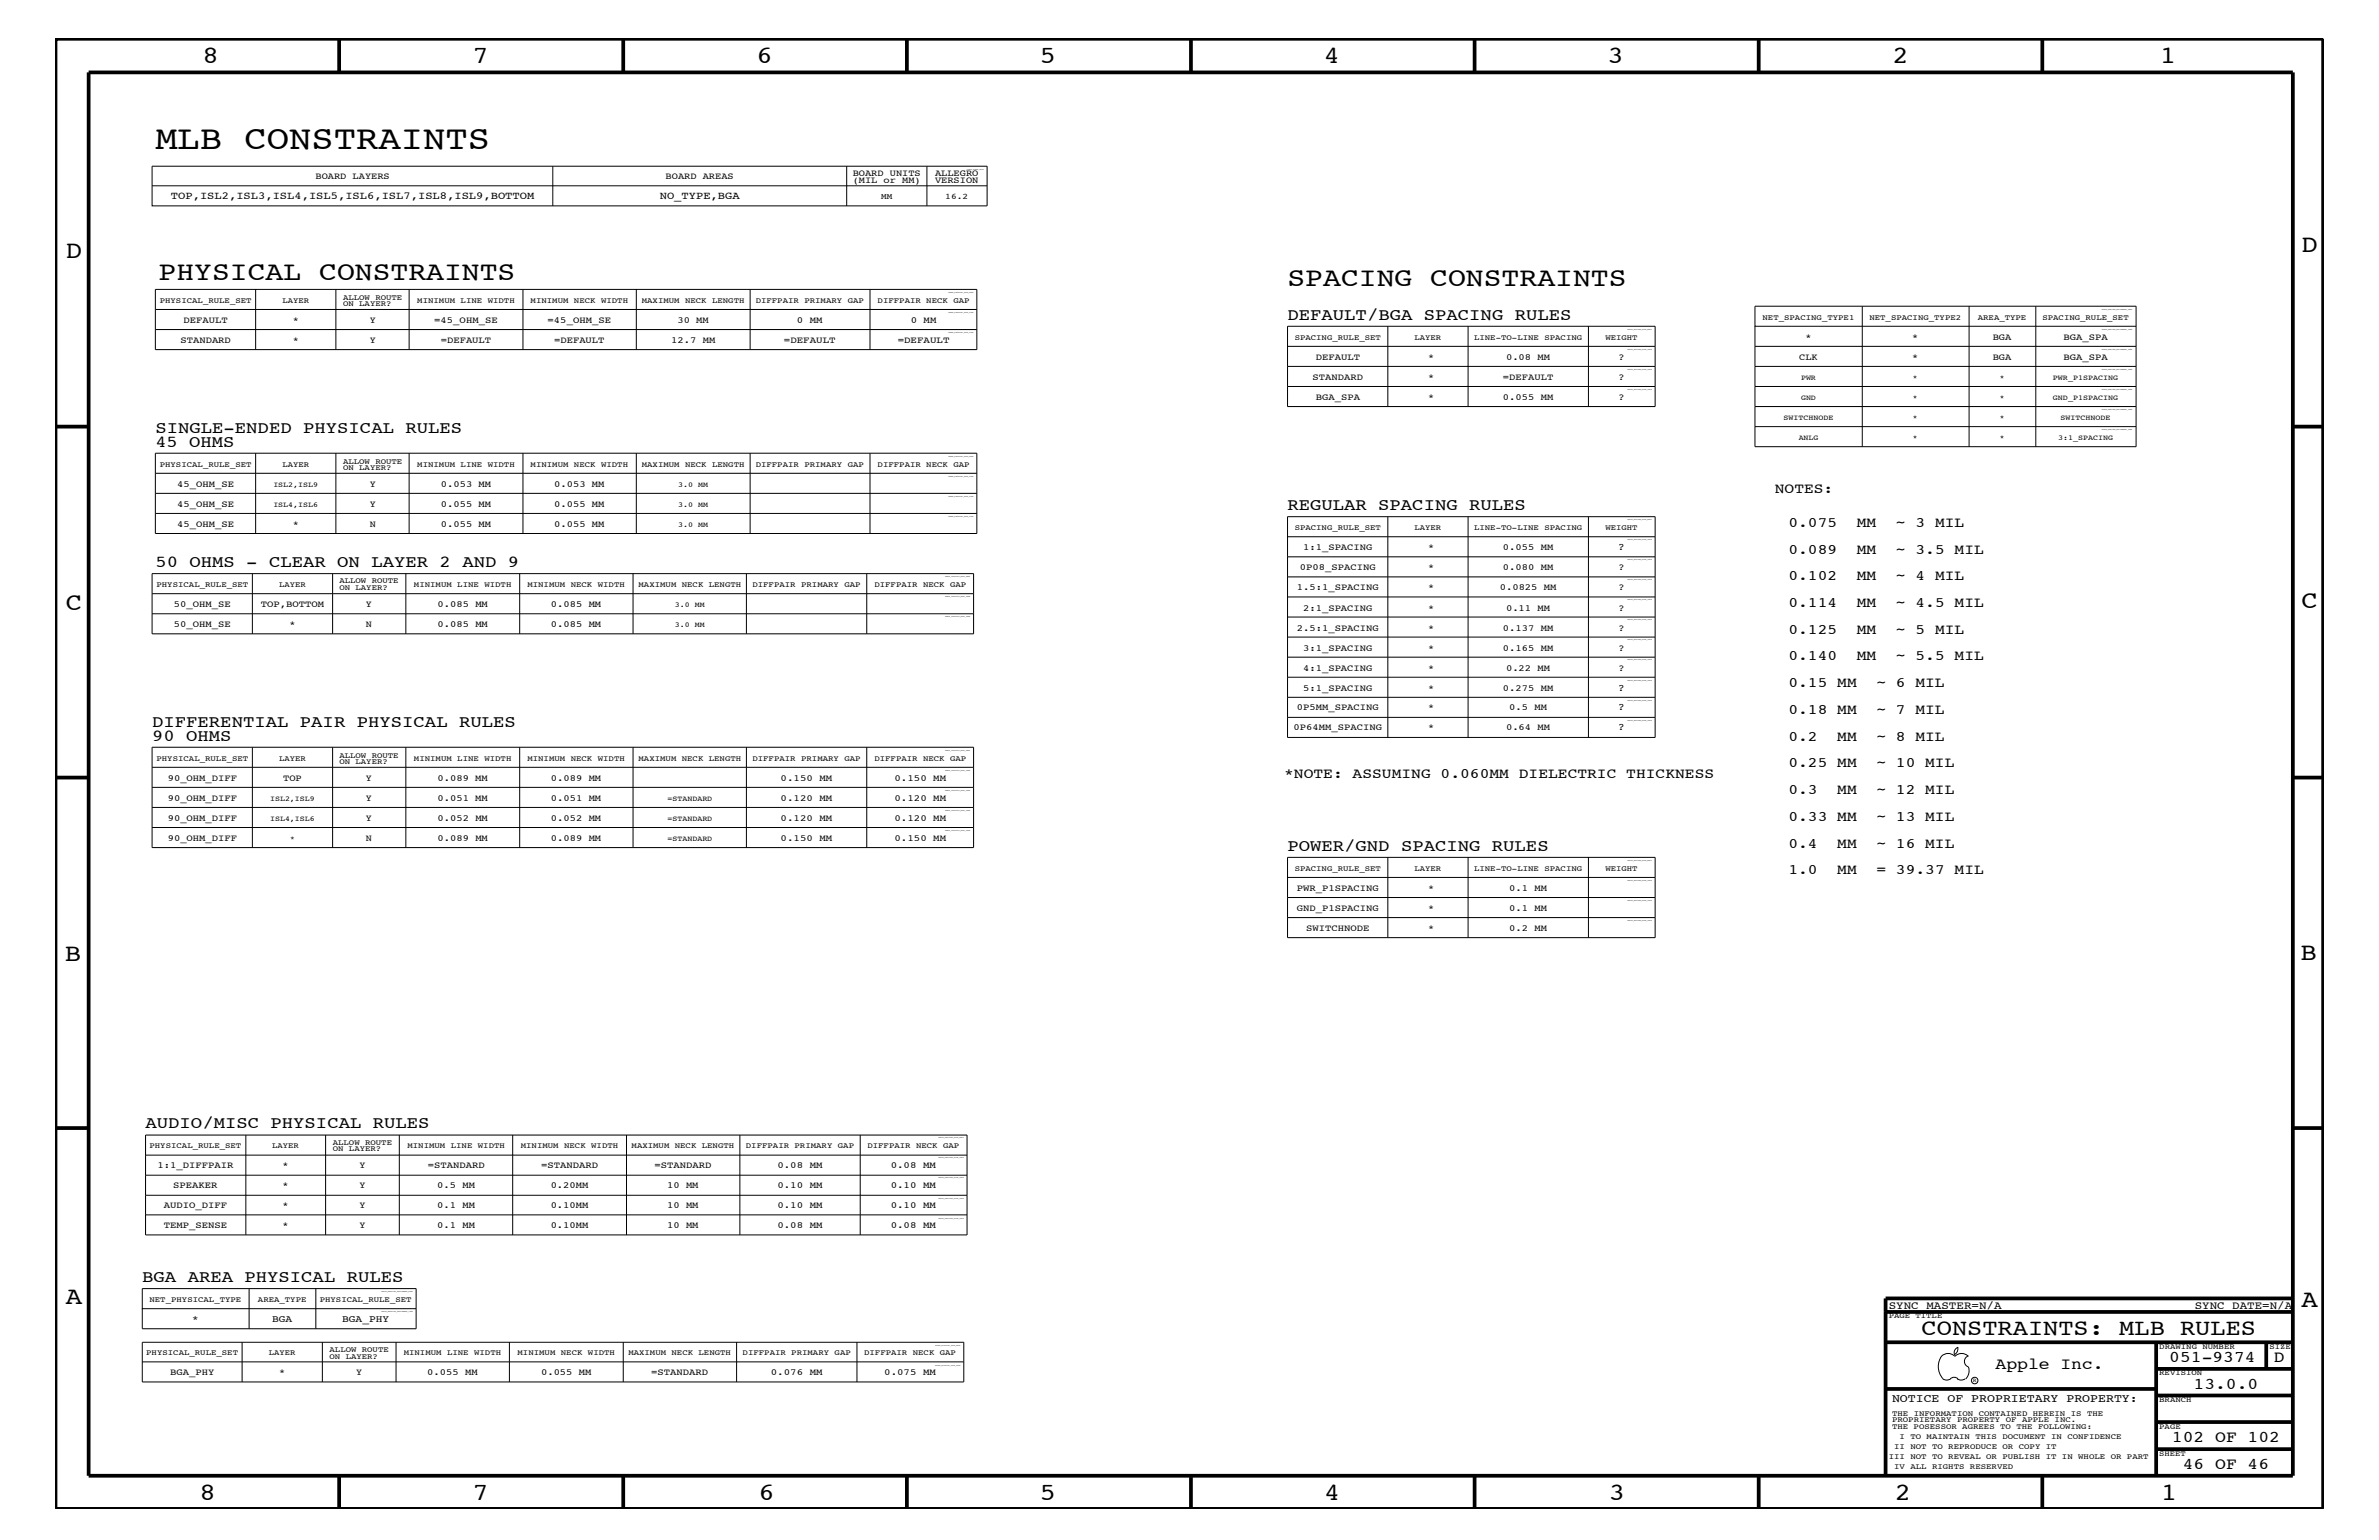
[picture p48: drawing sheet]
<svg xmlns="http://www.w3.org/2000/svg" width="432mm" height="279mm" viewBox="0 0 432 279" stroke-linecap="round" stroke-linejoin="round" font-family="sans-serif">
<defs><g id="words">
<text font-size="6.1" x="28.2" y="27.1">MLB CONSTRAINTS</text>
<g font-size="4.8">
<text x="28.8" y="50.7">PHYSICAL CONSTRAINTS</text>
<text x="233.7" y="51.9">SPACING CONSTRAINTS</text>
</g>
<g font-size="4.5">
<text x="36.7" y="11.5">8</text>
<text x="85.8" y="11.5">7</text>
<text x="137.3" y="11.5">6</text>
<text x="188.7" y="11.5">5</text>
<text x="240.3" y="11.5">4</text>
<text x="291.8" y="11.5">3</text>
<text x="343.5" y="11.5">2</text>
<text x="392" y="11.5">1</text>
<text x="11.9" y="46.8">D</text>
<text x="417.7" y="45.7">D</text>
<text x="11.9" y="110.6">C</text>
<text x="417.7" y="110.3">C</text>
<text x="11.8" y="174.3">B</text>
<text x="417.6" y="174.2">B</text>
<text x="11.9" y="236.7">A</text>
<text x="417.7" y="237.1">A</text>
<text x="36.2" y="272.1">8</text>
<text x="85.8" y="272.1">7</text>
<text x="137.7" y="272.1">6</text>
<text x="188.7" y="272.1">5</text>
<text x="240.4" y="272.1">4</text>
<text x="292" y="272.1">3</text>
<text x="343.9" y="272.1">2</text>
<text x="392.2" y="272.1">1</text>
</g>
<text font-size="4.1" x="348.8" y="242.3">CONSTRAINTS: MLB RULES</text>
<g font-size="3">
<text x="233.7" y="58">DEFAULT/BGA SPACING RULES</text>
<text x="28.2" y="78.6">SINGLE-ENDED PHYSICAL RULES</text>
<text x="28.2" y="81.1">45 OHMS</text>
<text x="233.7" y="92.6">REGULAR SPACING RULES</text>
<text x="28.2" y="102.9">50 OHMS - CLEAR ON LAYER 2 AND 9</text>
<text x="27.6" y="131.9">DIFFERENTIAL PAIR PHYSICAL RULES</text>
<text x="27.6" y="134.4">90 OHMS</text>
<text x="233.7" y="154.4">POWER/GND SPACING RULES</text>
<text x="26.4" y="204.7">AUDIO/MISC PHYSICAL RULES</text>
<text x="25.8" y="232.6">BGA AREA PHYSICAL RULES</text>
<text x="362.2" y="248.4">Apple Inc.</text>
<text x="393.7" y="247.1">051-9374</text>
<text x="398.1" y="252">13.0.0</text>
<text x="412.7" y="247.1">D</text>
<text x="394.2" y="261.6">102 OF 102</text>
<text x="396.2" y="266.6">46 OF 46</text>
</g>
<g font-size="2.6">
<text x="322.2" y="89.5">NOTES:</text>
<text x="324.6" y="95.6">0.075</text>
<text x="337" y="95.6">MM</text>
<text x="344.1" y="95.6">~ 3 MIL</text>
<text x="324.6" y="100.4">0.089</text>
<text x="337" y="100.4">MM</text>
<text x="344.1" y="100.4">~ 3.5 MIL</text>
<text x="324.6" y="105.3">0.102</text>
<text x="337" y="105.3">MM</text>
<text x="344.1" y="105.3">~ 4 MIL</text>
<text x="324.6" y="110.2">0.114</text>
<text x="337" y="110.2">MM</text>
<text x="344.1" y="110.2">~ 4.5 MIL</text>
<text x="324.6" y="115">0.125</text>
<text x="324.6" y="119.8">0.140</text>
<text x="337" y="115">MM</text>
<text x="337" y="119.8">MM</text>
<text x="344.1" y="115">~ 5 MIL</text>
<text x="344.1" y="119.8">~ 5.5 MIL</text>
<text x="324.6" y="124.7">0.15 MM</text>
<text x="340.6" y="124.7">~ 6 MIL</text>
<text x="324.6" y="129.6">0.18 MM</text>
<text x="340.6" y="129.6">~ 7 MIL</text>
<text x="324.6" y="134.4">0.2</text>
<text x="333.5" y="134.4">MM</text>
<text x="340.6" y="134.4">~ 8 MIL</text>
<text x="233.1" y="141.1">*NOTE: ASSUMING 0.060MM DIELECTRIC THICKNESS</text>
<text x="324.6" y="139.2">0.25 MM</text>
<text x="340.6" y="139.2">~ 10 MIL</text>
<text x="324.6" y="144">0.3</text>
<text x="324.6" y="149">0.33 MM</text>
<text x="333.5" y="144">MM</text>
<text x="340.6" y="144">~ 12 MIL</text>
<text x="340.6" y="149">~ 13 MIL</text>
<text x="324.6" y="153.8">0.4</text>
<text x="333.5" y="153.8">MM</text>
<text x="340.6" y="153.8">~ 16 MIL</text>
<text x="324.6" y="158.6">1.0</text>
<text x="333.5" y="158.6">MM</text>
<text x="340.6" y="158.6">= 39.37 MIL</text>
</g>
<text font-size="2.1" x="343.4" y="254.4">NOTICE OF PROPRIETARY PROPERTY:</text>
<g font-size="2">
<text x="342.8" y="237.4">SYNC_MASTER=N/A</text>
<text x="398.4" y="237.4">SYNC_DATE=N/A</text>
</g>
<g font-size="1.9">
<text x="31" y="36.2">TOP,ISL2,ISL3,ISL4,ISL5,ISL6,ISL7,ISL8,ISL9,BOTTOM</text>
<text x="119.8" y="36.2">NO_TYPE,BGA</text>
<text x="293.7" y="99.9">?</text>
<text x="293.7" y="125.3">?</text>
<text x="293.7" y="128.9">?</text>
<text x="293.7" y="132.5">?</text>
</g>
<g font-size="1.8">
<text x="34.9" y="239.9">*</text>
<text x="49.4" y="239.9">BGA</text>
<text x="62.1" y="239.9">BGA_PHY</text>
</g>
<g font-size="1.7">
<text x="57.3" y="32.5">BOARD LAYERS</text>
<text x="120.8" y="32.5">BOARD AREAS</text>
<text x="154.8" y="33.1">(MIL or MM)</text>
<text x="154.8" y="31.9">BOARD UNITS</text>
<text x="169.7" y="33.1">VERSION</text>
<text x="169.7" y="31.9">ALLEGRO</text>
<text x="33.3" y="58.6">DEFAULT</text>
<text x="53.1" y="58.6">*</text>
<text x="67.1" y="58.6">Y</text>
<text x="78.8" y="58.6">=45_OHM_SE</text>
<text x="99.4" y="58.6">=45_OHM_SE</text>
<text x="123" y="58.6">30 MM</text>
<text x="144.7" y="58.6">0 MM</text>
<text x="165.3" y="58.6">0 MM</text>
<text x="32.8" y="62.3">STANDARD</text>
<text x="53.1" y="62.3">*</text>
<text x="67.1" y="62.3">Y</text>
<text x="80" y="62.3">=DEFAULT</text>
<text x="100.6" y="62.3">=DEFAULT</text>
<text x="121.8" y="62.3">12.7 MM</text>
<text x="142.3" y="62.3">=DEFAULT</text>
<text x="162.9" y="62.3">=DEFAULT</text>
<text x="238.8" y="65.3">DEFAULT</text>
<text x="259.2" y="65.3">*</text>
<text x="273.3" y="65.3">0.08 MM</text>
<text x="293.8" y="65.3">?</text>
<text x="326.6" y="65.3">CLK</text>
<text x="327.7" y="61.7">*</text>
<text x="347.1" y="65.3">*</text>
<text x="347.1" y="61.7">*</text>
<text x="361.7" y="65.3">BGA</text>
<text x="361.7" y="61.7">BGA</text>
<text x="374.5" y="65.3">BGA_SPA</text>
<text x="374.5" y="61.7">BGA_SPA</text>
<text x="238.3" y="68.9">STANDARD</text>
<text x="259.2" y="68.9">*</text>
<text x="272.8" y="68.9">=DEFAULT</text>
<text x="293.8" y="68.9">?</text>
<text x="238.8" y="72.6">BGA_SPA</text>
<text x="259.2" y="72.6">*</text>
<text x="272.8" y="72.6">0.055 MM</text>
<text x="293.8" y="72.6">?</text>
<text x="32.2" y="88.3">45_OHM_SE</text>
<text x="67.1" y="88.3">Y</text>
<text x="80" y="88.3">0.053 MM</text>
<text x="100.6" y="88.3">0.053 MM</text>
<text x="32.2" y="92">45_OHM_SE</text>
<text x="32.2" y="95.6">45_OHM_SE</text>
<text x="53.1" y="95.6">*</text>
<text x="67.1" y="92">Y</text>
<text x="67.1" y="95.6">N</text>
<text x="80" y="92">0.055 MM</text>
<text x="80" y="95.6">0.055 MM</text>
<text x="100.6" y="92">0.055 MM</text>
<text x="100.6" y="95.6">0.055 MM</text>
<text x="236.5" y="99.9">1:1_SPACING</text>
<text x="259.2" y="99.9">*</text>
<text x="272.8" y="99.9">0.055 MM</text>
<text x="235.4" y="107.1">1.5:1_SPACING</text>
<text x="235.9" y="103.5">0P08_SPACING</text>
<text x="259.2" y="103.5">*</text>
<text x="259.2" y="107.1">*</text>
<text x="272.2" y="107.1">0.0825 MM</text>
<text x="272.8" y="103.5">0.080 MM</text>
<text x="293.8" y="103.5">?</text>
<text x="293.8" y="107.1">?</text>
<text x="31.6" y="110.2">50_OHM_SE</text>
<text x="31.6" y="113.7">50_OHM_SE</text>
<text x="47.3" y="110.2">TOP,BOTTOM</text>
<text x="52.5" y="113.7">*</text>
<text x="66.4" y="110.2">Y</text>
<text x="66.4" y="113.7">N</text>
<text x="79.4" y="110.2">0.085 MM</text>
<text x="79.4" y="113.7">0.085 MM</text>
<text x="100" y="110.2">0.085 MM</text>
<text x="100" y="113.7">0.085 MM</text>
<text x="236.5" y="110.8">2:1_SPACING</text>
<text x="259.2" y="110.8">*</text>
<text x="273.3" y="110.8">0.11 MM</text>
<text x="293.8" y="110.8">?</text>
<text x="235.4" y="114.4">2.5:1_SPACING</text>
<text x="236.5" y="118.1">3:1_SPACING</text>
<text x="259.2" y="114.4">*</text>
<text x="259.2" y="118.1">*</text>
<text x="272.8" y="114.4">0.137 MM</text>
<text x="272.8" y="118.1">0.165 MM</text>
<text x="293.8" y="114.4">?</text>
<text x="293.8" y="118.1">?</text>
<text x="236.5" y="121.7">4:1_SPACING</text>
<text x="236.5" y="125.3">5:1_SPACING</text>
<text x="259.2" y="125.3">*</text>
<text x="259.2" y="121.7">*</text>
<text x="272.8" y="125.3">0.275 MM</text>
<text x="273.3" y="121.7">0.22 MM</text>
<text x="293.8" y="121.7">?</text>
<text x="235.4" y="128.9">0P5MM_SPACING</text>
<text x="259.2" y="128.9">*</text>
<text x="273.9" y="128.9">0.5 MM</text>
<text x="234.8" y="132.5">0P64MM_SPACING</text>
<text x="259.2" y="132.5">*</text>
<text x="273.3" y="132.5">0.64 MM</text>
<text x="30.4" y="141.7">90_OHM_DIFF</text>
<text x="51.4" y="141.7">TOP</text>
<text x="66.4" y="141.7">Y</text>
<text x="79.4" y="141.7">0.089 MM</text>
<text x="100" y="141.7">0.089 MM</text>
<text x="141.7" y="141.7">0.150 MM</text>
<text x="162.3" y="141.7">0.150 MM</text>
<text x="30.4" y="145.3">90_OHM_DIFF</text>
<text x="30.4" y="149">90_OHM_DIFF</text>
<text x="66.4" y="145.3">Y</text>
<text x="66.4" y="149">Y</text>
<text x="79.4" y="145.3">0.051 MM</text>
<text x="79.4" y="149">0.052 MM</text>
<text x="100" y="145.3">0.051 MM</text>
<text x="100" y="149">0.052 MM</text>
<text x="141.7" y="145.3">0.120 MM</text>
<text x="141.7" y="149">0.120 MM</text>
<text x="162.3" y="149">0.120 MM</text>
<text x="162.3" y="145.3">0.120 MM</text>
<text x="30.4" y="152.6">90_OHM_DIFF</text>
<text x="66.4" y="152.6">N</text>
<text x="79.4" y="152.6">0.089 MM</text>
<text x="100" y="152.6">0.089 MM</text>
<text x="141.7" y="152.6">0.150 MM</text>
<text x="162.3" y="152.6">0.150 MM</text>
<text x="235.4" y="161.7">PWR_P1SPACING</text>
<text x="259.2" y="161.7">*</text>
<text x="273.9" y="161.7">0.1 MM</text>
<text x="235.4" y="165.3">GND_P1SPACING</text>
<text x="259.2" y="165.3">*</text>
<text x="273.9" y="165.3">0.1 MM</text>
<text x="237.1" y="168.9">SWITCHNODE</text>
<text x="259.2" y="168.9">*</text>
<text x="273.9" y="168.9">0.2 MM</text>
<text x="28.6" y="211.9">1:1_DIFFPAIR</text>
<text x="31.5" y="215.6">SPEAKER</text>
<text x="51.3" y="211.9">*</text>
<text x="51.3" y="215.6">*</text>
<text x="65.2" y="215.6">Y</text>
<text x="65.2" y="211.9">Y</text>
<text x="77.6" y="211.9">=STANDARD</text>
<text x="79.4" y="215.6">0.5 MM</text>
<text x="98.2" y="211.9">=STANDARD</text>
<text x="99.9" y="215.6">0.20MM</text>
<text x="118.8" y="211.9">=STANDARD</text>
<text x="121.1" y="215.6">10 MM</text>
<text x="141.1" y="211.9">0.08 MM</text>
<text x="141.1" y="215.6">0.10 MM</text>
<text x="161.7" y="211.9">0.08 MM</text>
<text x="161.7" y="215.6">0.10 MM</text>
<text x="29.7" y="219.2">AUDIO_DIFF</text>
<text x="51.3" y="219.2">*</text>
<text x="65.2" y="219.2">Y</text>
<text x="79.4" y="219.2">0.1 MM</text>
<text x="99.9" y="219.2">0.10MM</text>
<text x="121.1" y="219.2">10 MM</text>
<text x="141.1" y="219.2">0.10 MM</text>
<text x="161.7" y="219.2">0.10 MM</text>
<text x="29.7" y="222.9">TEMP_SENSE</text>
<text x="51.3" y="222.9">*</text>
<text x="65.2" y="222.9">Y</text>
<text x="79.4" y="222.9">0.1 MM</text>
<text x="99.9" y="222.9">0.10MM</text>
<text x="121.1" y="222.9">10 MM</text>
<text x="141.1" y="222.9">0.08 MM</text>
<text x="161.7" y="222.9">0.08 MM</text>
<text x="30.9" y="249.5">BGA_PHY</text>
<text x="50.7" y="249.5">*</text>
<text x="64.6" y="249.5">Y</text>
<text x="77.6" y="249.5">0.055 MM</text>
<text x="98.2" y="249.5">0.055 MM</text>
<text x="118.2" y="249.5">=STANDARD</text>
<text x="139.9" y="249.5">0.076 MM</text>
<text x="160.5" y="249.5">0.075 MM</text>
</g>
<g font-size="1.5">
<text x="159.9" y="36.2">MM</text>
<text x="171.6" y="36.2">16.2</text>
</g>
<g font-size="1.4">
<text x="29" y="55">PHYSICAL_RULE_SET</text>
<text x="51.3" y="55">LAYER</text>
<text x="62.3" y="54.4">ALLOW ROUTE</text>
<text x="62.3" y="55.6">ON LAYER?</text>
<text x="75.7" y="55">MINIMUM LINE WIDTH</text>
<text x="96.3" y="55">MINIMUM NECK WIDTH</text>
<text x="116.5" y="55">MAXIMUM NECK LENGTH</text>
<text x="137.2" y="55">DIFFPAIR PRIMARY GAP</text>
<text x="159.3" y="55">DIFFPAIR NECK GAP</text>
<text x="319.9" y="58">NET_SPACING_TYPE1</text>
<text x="339.3" y="58">NET_SPACING_TYPE2</text>
<text x="359" y="58">AREA_TYPE</text>
<text x="370.7" y="58">SPACING_RULE_SET</text>
<text x="235" y="61.7">SPACING_RULE_SET</text>
<text x="256.8" y="61.7">LAYER</text>
<text x="267.5" y="61.7">LINE-TO-LINE SPACING</text>
<text x="291.4" y="61.7">WEIGHT</text>
<text x="326.9" y="68.9">PWR</text>
<text x="347.2" y="68.9">*</text>
<text x="363" y="68.9">*</text>
<text x="372.6" y="68.9">PWR_P1SPACING</text>
<text x="323.7" y="76.2">SWITCHNODE</text>
<text x="326.9" y="72.6">GND</text>
<text x="347.2" y="72.6">*</text>
<text x="347.2" y="76.2">*</text>
<text x="363" y="72.6">*</text>
<text x="363" y="76.2">*</text>
<text x="372.6" y="72.6">GND_P1SPACING</text>
<text x="374" y="76.2">SWITCHNODE</text>
<text x="326.5" y="79.9">ANLG</text>
<text x="347.2" y="79.9">*</text>
<text x="363" y="79.9">*</text>
<text x="373.5" y="79.9">3:1_SPACING</text>
<text x="29" y="84.7">PHYSICAL_RULE_SET</text>
<text x="49.6" y="88.3">ISL2,ISL9</text>
<text x="51.3" y="84.7">LAYER</text>
<text x="62.3" y="84.1">ALLOW ROUTE</text>
<text x="62.3" y="85.3">ON LAYER?</text>
<text x="75.7" y="84.7">MINIMUM LINE WIDTH</text>
<text x="96.3" y="84.7">MINIMUM NECK WIDTH</text>
<text x="116.5" y="84.7">MAXIMUM NECK LENGTH</text>
<text x="123.1" y="88.3">3.0 MM</text>
<text x="137.2" y="84.7">DIFFPAIR PRIMARY GAP</text>
<text x="159.3" y="84.7">DIFFPAIR NECK GAP</text>
<text x="49.6" y="92">ISL4,ISL6</text>
<text x="123.1" y="92">3.0 MM</text>
<text x="123.1" y="95.6">3.0 MM</text>
<text x="235" y="96.2">SPACING_RULE_SET</text>
<text x="256.8" y="96.2">LAYER</text>
<text x="267.5" y="96.2">LINE-TO-LINE SPACING</text>
<text x="291.4" y="96.2">WEIGHT</text>
<text x="28.4" y="106.5">PHYSICAL_RULE_SET</text>
<text x="50.7" y="106.5">LAYER</text>
<text x="61.6" y="105.9">ALLOW ROUTE</text>
<text x="61.6" y="107.1">ON LAYER?</text>
<text x="75.1" y="106.5">MINIMUM LINE WIDTH</text>
<text x="95.7" y="106.5">MINIMUM NECK WIDTH</text>
<text x="115.9" y="106.5">MAXIMUM NECK LENGTH</text>
<text x="136.6" y="106.5">DIFFPAIR PRIMARY GAP</text>
<text x="158.7" y="106.5">DIFFPAIR NECK GAP</text>
<text x="122.5" y="110.2">3.0 MM</text>
<text x="122.5" y="113.7">3.0 MM</text>
<text x="61.6" y="137.4">ALLOW ROUTE</text>
<text x="28.4" y="138">PHYSICAL_RULE_SET</text>
<text x="50.7" y="138">LAYER</text>
<text x="61.6" y="138.6">ON LAYER?</text>
<text x="75.1" y="138">MINIMUM LINE WIDTH</text>
<text x="95.7" y="138">MINIMUM NECK WIDTH</text>
<text x="115.9" y="138">MAXIMUM NECK LENGTH</text>
<text x="136.6" y="138">DIFFPAIR PRIMARY GAP</text>
<text x="158.7" y="138">DIFFPAIR NECK GAP</text>
<text x="49" y="145.3">ISL2,ISL9</text>
<text x="49" y="149">ISL4,ISL6</text>
<text x="121.2" y="145.3">=STANDARD</text>
<text x="121.2" y="149">=STANDARD</text>
<text x="52.7" y="152.6">*</text>
<text x="121.2" y="152.6">=STANDARD</text>
<text x="235" y="158">SPACING_RULE_SET</text>
<text x="256.8" y="158">LAYER</text>
<text x="267.5" y="158">LINE-TO-LINE SPACING</text>
<text x="291.4" y="158">WEIGHT</text>
<text x="27.1" y="208.3">PHYSICAL_RULE_SET</text>
<text x="49.4" y="208.3">LAYER</text>
<text x="60.4" y="207.7">ALLOW ROUTE</text>
<text x="60.4" y="208.9">ON LAYER?</text>
<text x="74" y="208.3">MINIMUM LINE WIDTH</text>
<text x="94.5" y="208.3">MINIMUM NECK WIDTH</text>
<text x="114.6" y="208.3">MAXIMUM NECK LENGTH</text>
<text x="135.4" y="208.3">DIFFPAIR PRIMARY GAP</text>
<text x="157.4" y="208.3">DIFFPAIR NECK GAP</text>
<text x="27.1" y="236.2">NET_PHYSICAL_TYPE</text>
<text x="46.8" y="236.2">AREA_TYPE</text>
<text x="58" y="236.2">PHYSICAL_RULE_SET</text>
<text x="342.8" y="239.2">PAGE TITLE</text>
<text x="26.5" y="245.9">PHYSICAL_RULE_SET</text>
<text x="48.8" y="245.9">LAYER</text>
<text x="59.8" y="245.3">ALLOW ROUTE</text>
<text x="73.3" y="245.9">MINIMUM LINE WIDTH</text>
<text x="93.9" y="245.9">MINIMUM NECK WIDTH</text>
<text x="114" y="245.9">MAXIMUM NECK LENGTH</text>
<text x="134.8" y="245.9">DIFFPAIR PRIMARY GAP</text>
<text x="156.8" y="245.9">DIFFPAIR NECK GAP</text>
<text x="391.9" y="244.7">DRAWING NUMBER</text>
<text x="411.9" y="244.7">SIZE</text>
<text x="59.8" y="246.5">ON LAYER?</text>
<text x="391.9" y="249.5">REVISION</text>
<text x="343.4" y="256.8">THE INFORMATION CONTAINED HEREIN IS THE</text>
<text x="391.9" y="254.4">BRANCH</text>
<text x="343.4" y="258">PROPRIETARY PROPERTY OF APPLE INC.</text>
<text x="343.4" y="259.3">THE POSESSOR AGREES TO THE FOLLOWING:</text>
<text x="343.8" y="262.9">II NOT TO REPRODUCE OR COPY IT</text>
<text x="344.8" y="261.1">I TO MAINTAIN THIS DOCUMENT IN CONFIDENCE</text>
<text x="391.9" y="259.3">PAGE</text>
<text x="342.8" y="264.7">III NOT TO REVEAL OR PUBLISH IT IN WHOLE OR PART</text>
<text x="343.8" y="266.6">IV ALL RIGHTS RESERVED</text>
<text x="391.9" y="264.1">SHEET</text>
</g>
<text font-size="1" x="358.1" y="250.7">R</text>
<g font-size=".3">
<text x="175.5" y="30.8">TABLE_BOARD_INFO</text>
<text x="172.1" y="53.2">TABLE_PHYSICAL_RULE_HEAD</text>
<text x="172.1" y="56.8">TABLE_PHYSICAL_RULE_ITEM</text>
<text x="295.4" y="59.8">TABLE_SPACING_RULE_HEAD</text>
<text x="381.5" y="59.8">TABLE_SPACING_ASSIGNMENT_ITEM</text>
<text x="381.5" y="56.2">TABLE_SPACING_ASSIGNMENT_HEAD</text>
<text x="172.1" y="60.4">TABLE_PHYSICAL_RULE_ITEM</text>
<text x="295.4" y="63.4">TABLE_SPACING_RULE_ITEM</text>
<text x="381.5" y="63.4">TABLE_SPACING_ASSIGNMENT_ITEM</text>
<text x="295.4" y="70.7">TABLE_SPACING_RULE_ITEM</text>
<text x="295.4" y="67.1">TABLE_SPACING_RULE_ITEM</text>
<text x="381.5" y="70.7">TABLE_SPACING_ASSIGNMENT_ITEM</text>
<text x="381.5" y="67.1">TABLE_SPACING_ASSIGNMENT_ITEM</text>
<text x="381.5" y="74.4">TABLE_SPACING_ASSIGNMENT_ITEM</text>
<text x="172.1" y="82.8">TABLE_PHYSICAL_RULE_HEAD</text>
<text x="381.5" y="78">TABLE_SPACING_ASSIGNMENT_ITEM</text>
<text x="172.1" y="86.5">TABLE_PHYSICAL_RULE_ITEM</text>
<text x="172.1" y="93.8">TABLE_PHYSICAL_RULE_ITEM</text>
<text x="172.1" y="90.1">TABLE_PHYSICAL_RULE_ITEM</text>
<text x="295.4" y="94.3">TABLE_SPACING_RULE_HEAD</text>
<text x="295.4" y="98">TABLE_SPACING_RULE_ITEM</text>
<text x="295.4" y="101.6">TABLE_SPACING_RULE_ITEM</text>
<text x="171.5" y="104.7">TABLE_PHYSICAL_RULE_HEAD</text>
<text x="295.4" y="105.3">TABLE_SPACING_RULE_ITEM</text>
<text x="171.5" y="112">TABLE_PHYSICAL_RULE_ITEM</text>
<text x="171.5" y="108.3">TABLE_PHYSICAL_RULE_ITEM</text>
<text x="295.4" y="108.9">TABLE_SPACING_RULE_ITEM</text>
<text x="295.4" y="112.6">TABLE_SPACING_RULE_ITEM</text>
<text x="295.4" y="116.2">TABLE_SPACING_RULE_ITEM</text>
<text x="295.4" y="119.8">TABLE_SPACING_RULE_ITEM</text>
<text x="295.4" y="123.5">TABLE_SPACING_RULE_ITEM</text>
<text x="295.4" y="130.8">TABLE_SPACING_RULE_ITEM</text>
<text x="295.4" y="127.1">TABLE_SPACING_RULE_ITEM</text>
<text x="171.5" y="136.2">TABLE_PHYSICAL_RULE_HEAD</text>
<text x="171.5" y="139.8">TABLE_PHYSICAL_RULE_ITEM</text>
<text x="171.5" y="143.5">TABLE_PHYSICAL_RULE_ITEM</text>
<text x="171.5" y="147.1">TABLE_PHYSICAL_RULE_ITEM</text>
<text x="171.5" y="150.7">TABLE_PHYSICAL_RULE_ITEM</text>
<text x="295.4" y="159.9">TABLE_SPACING_RULE_ITEM</text>
<text x="295.4" y="156.2">TABLE_SPACING_RULE_HEAD</text>
<text x="295.4" y="167.1">TABLE_SPACING_RULE_ITEM</text>
<text x="295.4" y="163.5">TABLE_SPACING_RULE_ITEM</text>
<text x="170.3" y="206.5">TABLE_PHYSICAL_RULE_HEAD</text>
<text x="170.3" y="213.8">TABLE_PHYSICAL_RULE_ITEM</text>
<text x="170.3" y="210.2">TABLE_PHYSICAL_RULE_ITEM</text>
<text x="170.3" y="221.1">TABLE_PHYSICAL_RULE_ITEM</text>
<text x="170.3" y="217.5">TABLE_PHYSICAL_RULE_ITEM</text>
<text x="69.3" y="238">TABLE_PHYSICAL_ASSIGNMENT_ITEM</text>
<text x="69.3" y="234.4">TABLE_PHYSICAL_ASSIGNMENT_HEAD</text>
<text x="169.8" y="244.1">TABLE_PHYSICAL_RULE_HEAD</text>
<text x="169.8" y="247.8">TABLE_PHYSICAL_RULE_ITEM</text>
</g>
</g></defs>
<g fill="none" stroke="#000" stroke-width=".68" stroke-linecap="butt">
<path d="M10.1 7h411.6v266.8h-411.6zM16.1 13.1h400.1v254.6h-400.1zM61.6 7v6.1M113.1 7v6.1M164.6 7v6.1M216.2 7v6.1M267.6 7v6.1M319.2 7v6.1M370.7 7v6.1M10.1 77.4h6M416.2 77.4h5.5M10.1 141.1h6"/>
<path d="M416.2 141.1h5.5M10.1 204.7h6M416.2 204.7h5.5M342.2 238h74M416.2 235.6h-74v32.1M342.2 252h49.2M342.2 243.5h74M391.4 248.4h24.8M391.4 243.5v24.2M391.4 258h24.8M391.4 253.2h24.8M411.3 243.5v4.9"/>
<path d="M61.6 267.7v6.1M113.1 267.7v6.1M164.6 267.7v6.1M216.2 268v5.8M267.6 267.7v6.1M319.2 267.7v6.1M370.7 267.7v6.1M391.4 262.9h24.8"/>
</g>
<g fill="none" stroke="#000" stroke-width=".18">
<path d="M27.6 30.2h151.6v7.2h-151.6zM27.6 33.7h151.6M100.3 30.2v7.2M153.7 30.2v7.2M168.2 30.2v7.2M28.2 52.5h149.1v10.9h-149.1zM28.2 59.8h149.1M28.2 56.1h149.1M46.4 52.5v10.9M61 52.5v10.9M74.3 52.5v10.9M94.9 52.5v10.9"/>
<path d="M115.5 52.5v10.9M136.2 52.5v10.9M157.9 52.5v10.9M251.9 59.2v14.6M266.5 59.2v14.6M288.3 59.2v14.6M318.5 59.2v21.8h69.2v-25.4h-69.2v3.6h69.2M338 55.6v25.4M357.4 55.6v25.4M369.5 55.6v25.4M233.7 66.5h66.7M233.7 70.1h66.7"/>
<path d="M233.7 62.8v11h66.7v-14.6h-66.7v3.6h66.7M318.5 62.8h69.2M318.5 66.5h69.2M318.5 77.4h69.2M318.5 73.8h69.2M318.5 70.1h69.2M28.2 82.2h149.1v14.6h-149.1zM28.2 85.9h149.1M28.2 89.5h149.1M28.2 93.2h149.1M46.4 82.2v14.6M61 82.2v14.6"/>
<path d="M74.3 82.2v14.6M94.9 82.2v14.6M115.5 82.2v14.6M136.2 82.2v14.6M157.9 82.2v14.6M233.7 97.4v36.4h66.7v-40.1h-66.7v3.7h66.7M251.9 93.7v40.1M266.5 93.7v40.1M288.3 93.7v40.1M27.6 104.1h149.1v10.9h-149.1zM27.6 111.4h149.1M27.6 107.7h149.1"/>
<path d="M45.8 104.1v10.9M60.4 104.1v10.9M73.7 104.1v10.9M94.3 104.1v10.9M114.9 104.1v10.9M135.5 104.1v10.9M157.3 104.1v10.9M233.7 119.2h66.7M233.7 111.9h66.7M233.7 101h66.7M233.7 108.3h66.7M233.7 104.7h66.7"/>
<path d="M233.7 115.6h66.7M27.6 135.6h149.1v18.2h-149.1zM27.6 139.2h149.1M45.8 135.6v18.2M60.4 135.6v18.2M73.7 135.6v18.2M94.3 135.6v18.2M114.9 135.6v18.2M135.5 135.6v18.2M157.3 135.6v18.2M233.7 126.5h66.7M233.7 130.2h66.7"/>
<path d="M233.7 122.9h66.7M27.6 150.1h149.1M27.6 142.9h149.1M27.6 146.5h149.1M233.7 159.2v10.9h66.7v-14.5h-66.7v3.6h66.7M251.9 155.6v14.5M266.5 155.6v14.5M288.3 155.6v14.5M233.7 166.5h66.7M233.7 162.8h66.7M26.4 209.6h149.1M26.4 205.9h149.1v18.2h-149.1z"/>
<path d="M26.4 216.9h149.1M26.4 213.2h149.1M44.6 205.9v18.2M59.1 205.9v18.2M72.5 205.9v18.2M93.1 205.9v18.2M113.7 205.9v18.2M134.3 205.9v18.2M156.1 205.9v18.2M26.4 220.4h149.1M45.2 233.8v7.3M57.3 233.8v7.3"/>
<path d="M75.5 237.4h-49.7v-3.6h49.7v7.3h-49.7v-3.7M25.8 247.1h149.1M25.8 243.5h149.1v7.2h-149.1zM43.9 243.5v7.2M58.5 243.5v7.2M71.9 243.5v7.2M92.5 243.5v7.2M113.1 243.5v7.2M133.7 243.5v7.2M155.5 243.5v7.2M352.4 246.1a1.69 1.69 0 0 1 2.4 0M352.4 246a3.3 3.3 0 0 0 .3 4.1"/>
<path d="M352.6 250.2l.7 .2 .7-.2M354 250.2l.7-.3 .7 .3M354.8 246.1a1.69 1.69 0 0 1 2.5 0M355.3 250.2l.7 .2 .7-.2M355.3 244.4l.1 .3a1.18 1.18 0 0 1-.6 1M355.4 244.4a.99 .99 0 0 0-.6 1.4M357.2 246a1.04 1.04 0 0 0-.6 1 1.04 1.04 0 0 0 .6 1M357.3 248l.1 .7a2.11 2.11 0 0 1-.6 1.5"/>
<circle cx="358.4" cy="250.5" r=".59"/>
</g>
<use href="#words"/>
</svg>
